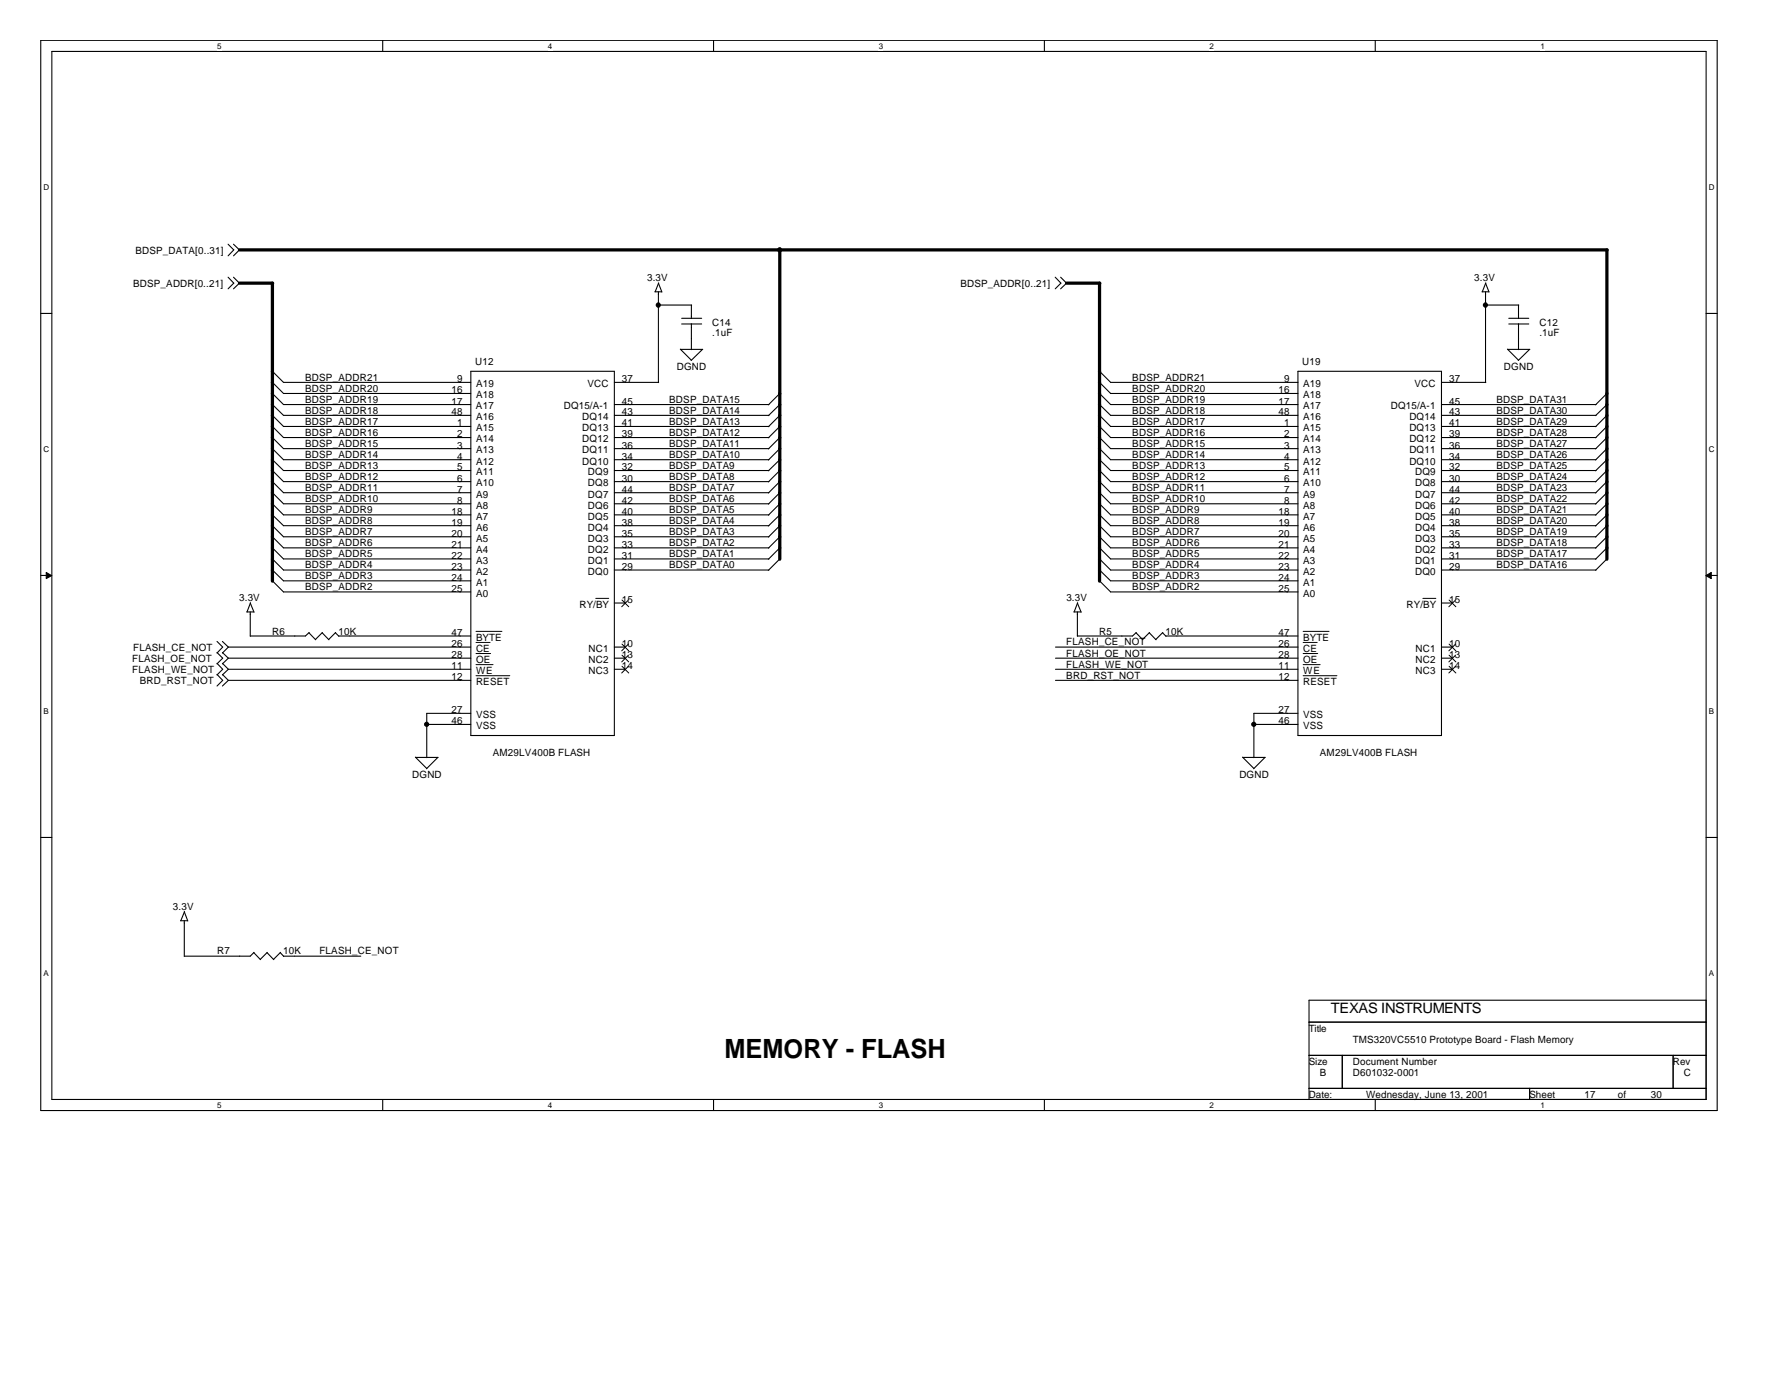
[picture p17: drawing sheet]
<svg xmlns="http://www.w3.org/2000/svg" width="279mm" height="216mm" viewBox="0 0 279 216" stroke-linecap="round" stroke-linejoin="round" font-family="sans-serif">
<defs><g id="words">
<text font-size="4.1" x="113.5" y="165.7">MEMORY - FLASH</text>
<text font-size="2.2" x="208.4" y="158.7">TEXAS INSTRUMENTS</text>
<g font-size="1.6">
<text x="21.2" y="39.8">BDSP_DATA[0..31]</text>
<text x="20.9" y="44.9">BDSP_ADDR[0..21]</text>
<text x="101.3" y="44.1">3.3V</text>
<text x="150.4" y="44.9">BDSP_ADDR[0..21]</text>
<text x="230.9" y="44.1">3.3V</text>
<text x="111.5" y="51">C14</text>
<text x="111.5" y="52.5">.1uF</text>
<text x="241.1" y="51">C12</text>
<text x="241.1" y="52.5">.1uF</text>
<text x="47.8" y="59.6">BDSP_ADDR21</text>
<text x="71.6" y="59.9">9</text>
<text x="74.4" y="57.2">U12</text>
<text x="97.4" y="59.9">37</text>
<text x="106" y="57.9">DGND</text>
<text x="177.3" y="59.6">BDSP_ADDR21</text>
<text x="201.1" y="59.9">9</text>
<text x="204" y="57.2">U19</text>
<text x="226.9" y="59.9">37</text>
<text x="235.5" y="57.9">DGND</text>
<text x="47.8" y="64.8">BDSP_ADDR18</text>
<text x="47.8" y="63.1">BDSP_ADDR19</text>
<text x="47.8" y="61.3">BDSP_ADDR20</text>
<text x="70.7" y="65">48</text>
<text x="70.7" y="61.6">16</text>
<text x="70.7" y="63.3">17</text>
<text x="74.5" y="64.1">A17</text>
<text x="74.5" y="65.8">A16</text>
<text x="74.5" y="60.6">A19</text>
<text x="74.5" y="62.4">A18</text>
<text x="88.3" y="64.1">DQ15/A-1</text>
<text x="91.2" y="65.8">DQ14</text>
<text x="92" y="60.6">VCC</text>
<text x="97.4" y="65">43</text>
<text x="97.4" y="63.3">45</text>
<text x="104.8" y="63.1">BDSP_DATA15</text>
<text x="104.8" y="64.8">BDSP_DATA14</text>
<text x="177.3" y="64.8">BDSP_ADDR18</text>
<text x="177.3" y="63.1">BDSP_ADDR19</text>
<text x="177.3" y="61.3">BDSP_ADDR20</text>
<text x="200.2" y="65">48</text>
<text x="200.2" y="61.6">16</text>
<text x="200.2" y="63.3">17</text>
<text x="204.1" y="64.1">A17</text>
<text x="204.1" y="65.8">A16</text>
<text x="204.1" y="60.6">A19</text>
<text x="204.1" y="62.4">A18</text>
<text x="217.8" y="64.1">DQ15/A-1</text>
<text x="220.7" y="65.8">DQ14</text>
<text x="221.5" y="60.6">VCC</text>
<text x="226.9" y="65">43</text>
<text x="226.9" y="63.3">45</text>
<text x="234.4" y="64.8">BDSP_DATA30</text>
<text x="234.4" y="63.1">BDSP_DATA31</text>
<text x="47.8" y="71.7">BDSP_ADDR14</text>
<text x="47.8" y="70">BDSP_ADDR15</text>
<text x="47.8" y="68.2">BDSP_ADDR16</text>
<text x="47.8" y="66.5">BDSP_ADDR17</text>
<text x="71.6" y="68.5">2</text>
<text x="71.6" y="66.8">1</text>
<text x="71.6" y="70.2">3</text>
<text x="71.6" y="72">4</text>
<text x="74.5" y="69.3">A14</text>
<text x="74.5" y="67.5">A15</text>
<text x="74.5" y="71">A13</text>
<text x="91.2" y="71">DQ11</text>
<text x="91.2" y="69.3">DQ12</text>
<text x="91.2" y="67.5">DQ13</text>
<text x="97.4" y="72">34</text>
<text x="97.4" y="70.2">36</text>
<text x="97.4" y="68.5">39</text>
<text x="97.4" y="66.8">41</text>
<text x="104.8" y="71.7">BDSP_DATA10</text>
<text x="104.8" y="70">BDSP_DATA11</text>
<text x="104.8" y="66.5">BDSP_DATA13</text>
<text x="104.8" y="68.2">BDSP_DATA12</text>
<text x="177.3" y="70">BDSP_ADDR15</text>
<text x="177.3" y="71.7">BDSP_ADDR14</text>
<text x="177.3" y="68.2">BDSP_ADDR16</text>
<text x="177.3" y="66.5">BDSP_ADDR17</text>
<text x="201.1" y="68.5">2</text>
<text x="201.1" y="66.8">1</text>
<text x="201.1" y="70.2">3</text>
<text x="201.1" y="72">4</text>
<text x="204.1" y="69.3">A14</text>
<text x="204.1" y="67.5">A15</text>
<text x="204.1" y="71">A13</text>
<text x="220.7" y="71">DQ11</text>
<text x="220.7" y="69.3">DQ12</text>
<text x="220.7" y="67.5">DQ13</text>
<text x="226.9" y="72">34</text>
<text x="226.9" y="70.2">36</text>
<text x="226.9" y="68.5">39</text>
<text x="226.9" y="66.8">41</text>
<text x="234.4" y="68.2">BDSP_DATA28</text>
<text x="234.4" y="71.7">BDSP_DATA26</text>
<text x="234.4" y="66.5">BDSP_DATA29</text>
<text x="234.4" y="70">BDSP_DATA27</text>
<text x="47.8" y="76.9">BDSP_ADDR11</text>
<text x="47.8" y="73.4">BDSP_ADDR13</text>
<text x="47.8" y="75.1">BDSP_ADDR12</text>
<text x="71.6" y="73.7">5</text>
<text x="71.6" y="75.4">6</text>
<text x="71.6" y="77.1">7</text>
<text x="74.5" y="72.7">A12</text>
<text x="74.5" y="74.4">A11</text>
<text x="74.5" y="76.2">A10</text>
<text x="74.5" y="77.9">A9</text>
<text x="91.2" y="72.7">DQ10</text>
<text x="92.1" y="77.9">DQ7</text>
<text x="92.1" y="76.2">DQ8</text>
<text x="92.1" y="74.4">DQ9</text>
<text x="97.4" y="77.1">44</text>
<text x="97.4" y="75.4">30</text>
<text x="97.4" y="73.7">32</text>
<text x="104.8" y="75.1">BDSP_DATA8</text>
<text x="104.8" y="76.9">BDSP_DATA7</text>
<text x="104.8" y="73.4">BDSP_DATA9</text>
<text x="177.3" y="73.4">BDSP_ADDR13</text>
<text x="177.3" y="76.9">BDSP_ADDR11</text>
<text x="177.3" y="75.1">BDSP_ADDR12</text>
<text x="201.1" y="73.7">5</text>
<text x="201.1" y="75.4">6</text>
<text x="201.1" y="77.1">7</text>
<text x="204.1" y="72.7">A12</text>
<text x="204.1" y="74.4">A11</text>
<text x="204.1" y="76.2">A10</text>
<text x="204.1" y="77.9">A9</text>
<text x="220.7" y="72.7">DQ10</text>
<text x="221.6" y="77.9">DQ7</text>
<text x="221.6" y="76.2">DQ8</text>
<text x="221.6" y="74.4">DQ9</text>
<text x="226.9" y="77.1">44</text>
<text x="226.9" y="75.4">30</text>
<text x="226.9" y="73.7">32</text>
<text x="234.4" y="76.9">BDSP_DATA23</text>
<text x="234.4" y="73.4">BDSP_DATA25</text>
<text x="234.4" y="75.1">BDSP_DATA24</text>
<text x="47.8" y="83.8">BDSP_ADDR7</text>
<text x="47.8" y="80.3">BDSP_ADDR9</text>
<text x="47.8" y="78.6">BDSP_ADDR10</text>
<text x="47.8" y="82.1">BDSP_ADDR8</text>
<text x="70.7" y="80.6">18</text>
<text x="70.7" y="82.3">19</text>
<text x="71.6" y="78.9">8</text>
<text x="74.5" y="79.6">A8</text>
<text x="74.5" y="81.4">A7</text>
<text x="74.5" y="83.1">A6</text>
<text x="92.1" y="83.1">DQ4</text>
<text x="92.1" y="81.4">DQ5</text>
<text x="92.1" y="79.6">DQ6</text>
<text x="97.4" y="82.3">38</text>
<text x="97.4" y="80.6">40</text>
<text x="97.4" y="78.9">42</text>
<text x="104.8" y="82.1">BDSP_DATA4</text>
<text x="104.8" y="83.8">BDSP_DATA3</text>
<text x="104.8" y="78.6">BDSP_DATA6</text>
<text x="104.8" y="80.3">BDSP_DATA5</text>
<text x="177.3" y="82.1">BDSP_ADDR8</text>
<text x="177.3" y="78.6">BDSP_ADDR10</text>
<text x="177.3" y="83.8">BDSP_ADDR7</text>
<text x="177.3" y="80.3">BDSP_ADDR9</text>
<text x="200.2" y="80.6">18</text>
<text x="200.2" y="82.3">19</text>
<text x="201.1" y="78.9">8</text>
<text x="204.1" y="79.6">A8</text>
<text x="204.1" y="81.4">A7</text>
<text x="204.1" y="83.1">A6</text>
<text x="221.6" y="83.1">DQ4</text>
<text x="221.6" y="81.4">DQ5</text>
<text x="221.6" y="79.6">DQ6</text>
<text x="226.9" y="82.3">38</text>
<text x="226.9" y="80.6">40</text>
<text x="226.9" y="78.9">42</text>
<text x="234.4" y="83.8">BDSP_DATA19</text>
<text x="234.4" y="82.1">BDSP_DATA20</text>
<text x="234.4" y="80.3">BDSP_DATA21</text>
<text x="234.4" y="78.6">BDSP_DATA22</text>
<text x="47.8" y="87.2">BDSP_ADDR5</text>
<text x="47.8" y="89">BDSP_ADDR4</text>
<text x="47.8" y="85.5">BDSP_ADDR6</text>
<text x="70.7" y="84">20</text>
<text x="70.7" y="85.8">21</text>
<text x="70.7" y="87.5">22</text>
<text x="70.7" y="89.2">23</text>
<text x="74.5" y="84.8">A5</text>
<text x="74.5" y="86.5">A4</text>
<text x="74.5" y="88.3">A3</text>
<text x="92.1" y="88.3">DQ1</text>
<text x="92.1" y="86.5">DQ2</text>
<text x="92.1" y="84.8">DQ3</text>
<text x="97.4" y="89.2">29</text>
<text x="97.4" y="87.5">31</text>
<text x="97.4" y="85.8">33</text>
<text x="97.4" y="84">35</text>
<text x="104.8" y="89">BDSP_DATA0</text>
<text x="104.8" y="87.2">BDSP_DATA1</text>
<text x="104.8" y="85.5">BDSP_DATA2</text>
<text x="177.3" y="85.5">BDSP_ADDR6</text>
<text x="177.3" y="87.2">BDSP_ADDR5</text>
<text x="177.3" y="89">BDSP_ADDR4</text>
<text x="200.2" y="84">20</text>
<text x="200.2" y="85.8">21</text>
<text x="200.2" y="87.5">22</text>
<text x="200.2" y="89.2">23</text>
<text x="204.1" y="84.8">A5</text>
<text x="204.1" y="86.5">A4</text>
<text x="204.1" y="88.3">A3</text>
<text x="221.6" y="88.3">DQ1</text>
<text x="221.6" y="86.5">DQ2</text>
<text x="221.6" y="84.8">DQ3</text>
<text x="226.9" y="89.2">29</text>
<text x="226.9" y="87.5">31</text>
<text x="226.9" y="85.8">33</text>
<text x="226.9" y="84">35</text>
<text x="234.4" y="85.5">BDSP_DATA18</text>
<text x="234.4" y="89">BDSP_DATA16</text>
<text x="234.4" y="87.2">BDSP_DATA17</text>
<text x="37.5" y="94.1">3.3V</text>
<text x="47.8" y="90.7">BDSP_ADDR3</text>
<text x="47.8" y="92.4">BDSP_ADDR2</text>
<text x="70.7" y="90.9">24</text>
<text x="70.7" y="92.7">25</text>
<text x="74.5" y="90">A2</text>
<text x="74.5" y="91.7">A1</text>
<text x="74.5" y="93.4">A0</text>
<text x="90.8" y="95.2">RY/BY</text>
<text x="92.1" y="90">DQ0</text>
<text x="97.4" y="94.4">15</text>
<text x="167" y="94.1">3.3V</text>
<text x="177.3" y="90.7">BDSP_ADDR3</text>
<text x="177.3" y="92.4">BDSP_ADDR2</text>
<text x="200.2" y="90.9">24</text>
<text x="200.2" y="92.7">25</text>
<text x="204.1" y="90">A2</text>
<text x="204.1" y="91.7">A1</text>
<text x="204.1" y="93.4">A0</text>
<text x="220.3" y="95.2">RY/BY</text>
<text x="221.6" y="90">DQ0</text>
<text x="226.9" y="94.4">15</text>
<text x="20.9" y="101.9">FLASH_CE_NOT</text>
<text x="42.6" y="99.4">R6</text>
<text x="53" y="99.4">10K</text>
<text x="70.7" y="101.3">26</text>
<text x="70.7" y="99.6">47</text>
<text x="74.5" y="100.3">BYTE</text>
<text x="97.4" y="101.3">10</text>
<text x="167" y="101">FLASH_CE_NOT</text>
<text x="172.2" y="99.4">R5</text>
<text x="182.5" y="99.4">10K</text>
<text x="200.2" y="101.3">26</text>
<text x="200.2" y="99.6">47</text>
<text x="204.1" y="100.3">BYTE</text>
<text x="226.9" y="101.3">10</text>
<text x="20.7" y="103.7">FLASH_OE_NOT</text>
<text x="20.7" y="105.4">FLASH_WE_NOT</text>
<text x="21.9" y="107.1">BRD_RST_NOT</text>
<text x="70.7" y="103">28</text>
<text x="70.7" y="104.8">11</text>
<text x="70.7" y="106.5">12</text>
<text x="74.5" y="103.8">OE</text>
<text x="74.5" y="105.5">WE</text>
<text x="74.5" y="107.3">RESET</text>
<text x="74.5" y="102.1">CE</text>
<text x="92.2" y="102.1">NC1</text>
<text x="92.2" y="103.8">NC2</text>
<text x="92.2" y="105.5">NC3</text>
<text x="97.4" y="103">13</text>
<text x="97.4" y="104.8">14</text>
<text x="167" y="102.8">FLASH_OE_NOT</text>
<text x="167" y="106.3">BRD_RST_NOT</text>
<text x="167" y="104.5">FLASH_WE_NOT</text>
<text x="200.2" y="103">28</text>
<text x="200.2" y="104.8">11</text>
<text x="200.2" y="106.5">12</text>
<text x="204.1" y="103.8">OE</text>
<text x="204.1" y="105.5">WE</text>
<text x="204.1" y="107.3">RESET</text>
<text x="204.1" y="102.1">CE</text>
<text x="221.7" y="102.1">NC1</text>
<text x="221.7" y="103.8">NC2</text>
<text x="221.7" y="105.5">NC3</text>
<text x="226.9" y="103">13</text>
<text x="226.9" y="104.8">14</text>
<text x="70.7" y="113.4">46</text>
<text x="70.7" y="111.7">27</text>
<text x="74.5" y="112.4">VSS</text>
<text x="200.2" y="113.4">46</text>
<text x="200.2" y="111.7">27</text>
<text x="204.1" y="112.4">VSS</text>
<text x="74.5" y="114.2">VSS</text>
<text x="77.2" y="118.3">AM29LV400B FLASH</text>
<text x="204.1" y="114.2">VSS</text>
<text x="206.7" y="118.3">AM29LV400B FLASH</text>
<text x="64.6" y="121.8">DGND</text>
<text x="194.1" y="121.8">DGND</text>
<text x="27.1" y="142.5">3.3V</text>
<text x="34" y="149.4">R7</text>
<text x="44.4" y="149.4">10K</text>
<text x="50" y="149.4">FLASH_CE_NOT</text>
<text x="205" y="161.5">Title</text>
<text x="205" y="166.7">Size</text>
<text x="211.9" y="163.2">TMS320VC5510 Prototype Board - Flash Memory</text>
<text x="211.9" y="166.7">Document Number</text>
<text x="262" y="166.7">Rev</text>
<text x="205" y="171.9">Date:</text>
<text x="206.7" y="168.4">B</text>
<text x="211.9" y="168.4">D601032-0001</text>
<text x="214" y="171.9">Wednesday, June 13, 2001</text>
<text x="239.5" y="171.9">Sheet</text>
<text x="248.2" y="171.9">17</text>
<text x="253.4" y="171.9">of</text>
<text x="258.5" y="171.9">30</text>
<text x="263.7" y="168.4">C</text>
</g>
<g font-size="1.3">
<text x="34" y="7.7">5</text>
<text x="85.8" y="7.7">4</text>
<text x="137.6" y="7.7">3</text>
<text x="189.4" y="7.7">2</text>
<text x="241.3" y="7.7">1</text>
<text x="6.8" y="29.7">D</text>
<text x="267.6" y="29.7">D</text>
<text x="6.8" y="70.7">C</text>
<text x="267.6" y="70.7">C</text>
<text x="6.8" y="111.8">B</text>
<text x="267.6" y="111.8">B</text>
<text x="6.8" y="152.8">A</text>
<text x="267.6" y="152.8">A</text>
<text x="34" y="173.5">5</text>
<text x="85.8" y="173.5">4</text>
<text x="137.6" y="173.5">3</text>
<text x="189.4" y="173.5">2</text>
<text x="241.3" y="173.5">1</text>
</g>
</g></defs>
<path d="M6.4 6.3h262.5v167.6h-262.5zM8.1 8.1h259.1v164h-259.1z" fill="none" stroke="#000" stroke-width=".17"/>
<g fill="#fff">
<path d="M34 6.6h.7v1.4h-.7z"/>
<path d="M34 172.4h.7v1.4h-.7z"/>
</g>
<path d="M59.9 6.3v1.8M59.9 172.1v1.8" fill="none" stroke="#000" stroke-width=".17"/>
<g fill="#fff">
<path d="M85.8 6.6h.7v1.4h-.7z"/>
<path d="M85.8 172.4h.7v1.4h-.7z"/>
</g>
<path d="M111.8 6.3v1.8M111.8 172.1v1.8" fill="none" stroke="#000" stroke-width=".17"/>
<g fill="#fff">
<path d="M137.6 6.6h.7v1.4h-.7z"/>
<path d="M137.6 172.4h.7v1.4h-.7z"/>
</g>
<path d="M163.6 6.3v1.8M163.6 172.1v1.8" fill="none" stroke="#000" stroke-width=".17"/>
<g fill="#fff">
<path d="M189.4 6.6h.7v1.4h-.7z"/>
<path d="M189.4 172.4h.7v1.4h-.7z"/>
</g>
<path d="M215.4 6.3v1.8M215.4 172.1v1.8" fill="none" stroke="#000" stroke-width=".17"/>
<g fill="#fff">
<path d="M241.3 6.6h.6v1.4h-.6z"/>
<path d="M241.3 172.4h.6v1.4h-.6z"/>
<path d="M6.8 28.6h.9v1.4h-.9z"/>
<path d="M267.6 28.6h.9v1.4h-.9z"/>
<path d="M6.8 69.6h.9v1.4h-.9z"/>
<path d="M267.6 69.6h.9v1.4h-.9z"/>
</g>
<path d="M6.4 49.1h1.7M267.2 49.1h1.7" fill="none" stroke="#000" stroke-width=".17"/>
<g fill="#fff">
<path d="M6.8 110.6h.8v1.4h-.8z"/>
<path d="M267.6 110.6h.8v1.4h-.8z"/>
</g>
<path d="M6.4 90.1h1.7M267.2 90.1h1.7" fill="none" stroke="#000" stroke-width=".17"/>
<g fill="#000" stroke="#000" stroke-width=".16">
<path d="M7.2 89.6l.9 .5-.9 .5z" fill-rule="evenodd"/>
<path d="M267.2 90.1l.8-.5v1z" fill-rule="evenodd"/>
</g>
<g fill="#fff">
<path d="M6.8 151.6h.8v1.4h-.8z"/>
<path d="M267.6 151.6h.8v1.4h-.8z"/>
</g>
<g fill="none" stroke="#000" stroke-width=".17">
<path d="M35.7 38.2l.9 .9-.9 1M36.6 38.2l.9 .9-.9 1M35.7 43.4l.9 .9-.9 .9M36.6 43.4l.9 .9-.9 .9M42.6 58.1l1.8 1.8h29.3M42.6 59.8l1.8 1.8h29.3M73.7 58.1h22.5v57.1h-22.5zM96.2 59.9h7M102.6 45.7h1M103.1 45.7v14.2M103.1 44.3l.6 1.4M103.1 47.8h5.2"/>
<path d="M103.2 44.3l-.6 1.4M106.5 54.7l1.8 1.7M106.6 54.7h3.5M106.8 50.7h3.1M106.8 49.8h3.1M108.3 47.8v2.1M108.3 50.7v4M110 54.7l-1.8 1.7M165.3 43.4l.9 .9-.9 .9M166.1 43.4l.9 .9-.9 .9M172.2 58.1l1.7 1.8h29.4M172.2 59.8l1.7 1.8h29.4"/>
<path d="M203.3 58.1h22.5v57.1h-22.5zM225.8 59.9h6.9M232.1 45.7h1.1M232.7 45.7v14.2M232.7 44.3l.5 1.4M232.7 47.8h5.2M232.7 44.3l-.6 1.4M236.1 54.7l1.7 1.7M236.1 54.7h3.5M236.3 50.7h3.1M236.3 49.8h3.1M237.8 47.8v2.1"/>
<path d="M237.8 50.7v4M239.6 54.7l-1.8 1.7M42.6 66.7l1.8 1.8h29.3M42.6 65l1.8 1.8h29.3M42.6 63.3l1.8 1.7h29.3M42.6 68.5l1.8 1.7h29.3M42.6 70.2l1.8 1.8h29.3M42.6 71.9l1.8 1.8h29.3M42.6 73.6l1.8 1.8h29.3M42.6 75.4l1.8 1.7h29.3M42.6 77.1l1.8 1.8h29.3M42.6 78.8l1.8 1.8h29.3"/>
<path d="M42.6 61.6l1.8 1.7h29.3M96.2 68.5h24.2M96.2 66.8h24.2M96.2 65h24.2M96.2 70.2h24.2M96.2 72h24.2M96.2 73.7h24.2M96.2 75.4h24.2M96.2 77.1h24.2M96.2 78.9h24.2M96.2 63.3h24.2M122.1 65l-1.8 1.8"/>
<path d="M122.1 78.9l-1.8 1.8M122.1 63.3l-1.8 1.8M122.1 68.5l-1.8 1.8M122.1 77.1l-1.8 1.8M122.1 73.7l-1.8 1.7M122.1 75.4l-1.8 1.8M122.1 72l-1.8 1.7M122.1 70.2l-1.8 1.8M122.1 66.8l-1.8 1.7M122.1 61.6l-1.8 1.8M172.2 66.7l1.7 1.8h29.4M172.2 65l1.7 1.8h29.4"/>
<path d="M172.2 63.3l1.7 1.7h29.4M172.2 68.5l1.7 1.7h29.4M172.2 70.2l1.7 1.8h29.4M172.2 71.9l1.7 1.8h29.4M172.2 73.6l1.7 1.8h29.4M172.2 75.4l1.7 1.7h29.4M172.2 77.1l1.7 1.8h29.4M172.2 78.8l1.7 1.8h29.4M172.2 61.6l1.7 1.7h29.4M225.8 68.5h24.2M225.8 66.8h24.2M225.8 65h24.2"/>
<path d="M225.8 70.2h24.2M225.8 72h24.2M225.8 73.7h24.2M225.8 75.4h24.2M225.8 77.1h24.2M225.8 78.9h24.2M225.8 63.3h24.2M251.7 65l-1.8 1.8M251.7 63.3l-1.8 1.8M251.7 70.2l-1.8 1.8M251.7 78.9l-1.8 1.8M251.7 75.4l-1.8 1.8"/>
<path d="M251.7 61.6l-1.8 1.8M251.7 68.5l-1.8 1.8M251.7 73.7l-1.8 1.7M251.7 72l-1.8 1.7M251.7 66.8l-1.8 1.7M251.7 77.1l-1.8 1.8M38.6 95.8h1.1M39.2 95.8v3.8M39.2 94.4l.6 1.5M39.2 94.4l-.5 1.4M42.6 80.6l1.8 1.7h29.3M42.6 82.3l1.8 1.7h29.3"/>
<path d="M42.6 84l1.8 1.8h29.3M42.6 85.7l1.8 1.8h29.3M42.6 87.5l1.8 1.7h29.3M42.6 89.2l1.8 1.7h29.3M42.6 90.9l1.8 1.8h29.3M48.4 99.1l1 1.1M48.4 99l-.6 .6h-8.6M50.5 99.1l1 1.1M50.5 99l-1.1 1.1M52.5 99.1l.6 .5M52.6 99l-1.1 1.1M53 99.6h20.7"/>
<path d="M96.2 80.6h24.2M96.2 82.3h24.2M96.2 84h24.2M96.2 85.8h24.2M96.2 87.5h24.2M96.2 89.2h24.2M96.2 94.4h1.8M122.1 84l-1.8 1.8M122.1 80.6l-1.8 1.7M122.1 82.3l-1.8 1.8M122.1 87.5l-1.8 1.8M122.1 85.8l-1.8 1.8"/>
<path d="M168.2 95.8h1.1M168.7 95.8v3.8M168.7 94.4l.6 1.5M168.8 94.4l-.6 1.4M172.2 80.6l1.7 1.7h29.4M172.2 82.3l1.7 1.7h29.4M172.2 84l1.7 1.8h29.4M172.2 85.7l1.7 1.8h29.4M172.2 87.5l1.7 1.7h29.4M172.2 89.2l1.7 1.7h29.4M172.2 90.9l1.7 1.8h29.4M177.9 99.1l1.1 1.1"/>
<path d="M178 99l-.6 .6h-8.7M180 99.1l1.1 1.1M180 99l-1.1 1.1M182.1 99.1l.5 .5M182.1 99l-1.1 1.1M182.6 99.6h20.7M225.8 80.6h24.2M225.8 82.3h24.2M225.8 84h24.2M225.8 85.8h24.2M225.8 87.5h24.2M225.8 89.2h24.2"/>
<path d="M225.8 94.4h1.7M251.7 80.6l-1.8 1.7M251.7 85.8l-1.8 1.8M251.7 87.5l-1.8 1.8M251.7 82.3l-1.8 1.8M251.7 84l-1.8 1.8M34 100.4l.9 .9-.9 .9M34 102.2l.9 .8-.9 .9M34 103.9l.9 .9-.9 .9M34 105.6l.9 .9-.9 .9M34.8 100.4l1 .9M34.8 102.2l1 .8"/>
<path d="M34.8 103.9l1 .9M34.8 105.6l1 .9M35.8 101.3l-1 .9M35.8 103l-1 .9M35.8 104.8l-1 .9M35.8 106.5l-1 .9M35.8 101.3h37.9M35.8 103h37.9M35.8 104.8h37.9M35.8 106.5h37.9M65.1 118.5l1.7 1.8M65.1 118.6h3.5"/>
<path d="M66.8 113.4h6.9M68.6 118.6l-1.8 1.8M73.7 111.7h-6.9v6.9M96.2 101.3h1.8M96.2 103h1.8M96.2 104.8h1.8M165.3 101.3h38M165.3 103h38M165.3 104.8h38M165.3 106.5h38M194.6 118.5l1.8 1.8M194.6 118.6h3.6"/>
<path d="M196.4 113.4h6.9M198.1 118.6l-1.8 1.8M203.3 111.7h-6.9v6.9M225.8 101.3h1.7M225.8 103h1.7M225.8 104.8h1.7M6.4 131.1h1.7M267.2 131.1h1.7M28.3 144.2h1.1M28.9 144.2v5.5M28.9 142.8l.5 1.4M28.9 142.7l-.6 1.5"/>
<path d="M39.7 149.1l1.1 1.1M39.8 149.1l-.6 .6h-10.3M41.8 149.1l1.1 1.1M41.9 149.1l-1.1 1.1M43.9 149.1l.5 .6M43.9 149.1l-1.1 1.1M44.4 149.7h12.1M205 156.6h62.2v15.5h-62.2zM205 160h62.2M205 165.2h62.2M205 170.4h62.2M210.2 165.2v5.2"/>
<path d="M239.6 170.4v1.7M262 165.2v5.2"/>
</g>
<g fill="none" stroke="#000" stroke-width=".16">
<path d="M74.5 98.8h4.1M93.3 93.7h2M97.4 93.9l1.1 1.1M98.4 93.9l-1 1.1M204.1 98.8h4.1M222.8 93.7h2.1M226.9 93.9l1.1 1.1M228 93.9l-1.1 1.1M74.5 100.6h2.3M74.5 102.3h2.3M74.5 104.1h2.7M74.5 105.8h5.3"/>
<path d="M97.4 100.8l1.1 1.1M97.4 102.6l1.1 1M97.4 104.3l1.1 1.1M98.4 100.8l-1 1.1M98.4 102.6l-1 1M98.4 104.3l-1 1.1M204.1 100.6h2.2M204.1 102.3h2.3M204.1 104.1h2.7M204.1 105.8h5.3M226.9 100.8l1.1 1.1M226.9 102.6l1.1 1"/>
<path d="M226.9 104.3l1.1 1.1M228 100.8l-1.1 1.1M228 102.6l-1.1 1M228 104.3l-1.1 1.1"/>
</g>
<path d="M37.5 39.1h214.2M122.1 39.1v48.5M251.7 39.1v48.5M37.5 44.3h5.2M42.7 44.3v46.7M167 44.3h5.2M172.2 44.3v46.7" fill="none" stroke="#000" stroke-width=".51"/>
<g fill="#000" stroke="#000" stroke-width=".17">
<circle cx="122.1" cy="39.1" r=".33"/>
<circle cx="103.1" cy="47.8" r=".33"/>
<circle cx="232.6" cy="47.8" r=".33"/>
<circle cx="66.8" cy="113.4" r=".32"/>
<circle cx="196.4" cy="113.4" r=".32"/>
</g>
<use href="#words"/>
</svg>
